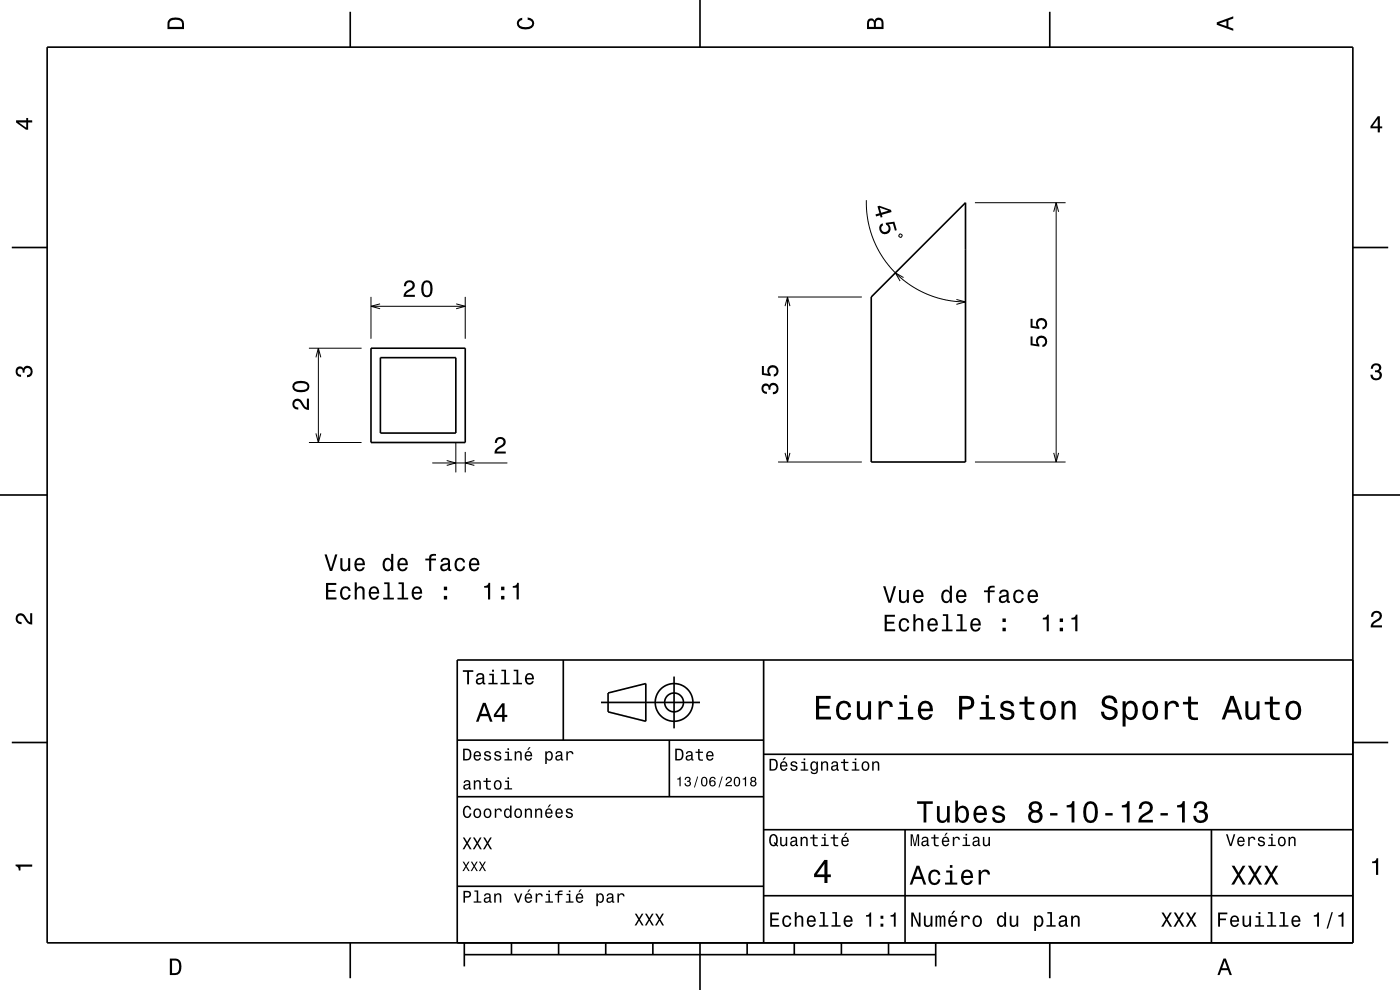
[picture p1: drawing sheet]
<svg xmlns="http://www.w3.org/2000/svg" width="297mm" height="210mm" viewBox="0 0 297 210" stroke-linecap="round" stroke-linejoin="round" font-family="sans-serif">
<g fill="none" stroke="#000" stroke-width=".21">
<path d="M183.8 42.5l.1 2.2 .2 2 1.1 3.8 .8 1.9 1.1 1.9 1.3 1.9 1.3 1.5 3.1 2.5 1.7 1.1 2 1 4 1.3 2.2 .3 2.1 .1M190.8 49.7l.5 .1 .1 .2-.2 .3-.5-.1zM191.7 58.9l-1.8-1 1 1.7M206.8 43h19.3M223.5 44.9l.6-1.9 .5 1.9M224.1 43v55M65.5 73.9h11.2M67 75.8l.5-1.9 .6 1.9M67.5 73.9v20M78.7 63v8.9M78.7 65h20M80.6 64.5l-1.9 .5 1.9 .5"/>
<path d="M96.8 64.5l1.9 .5-1.9 .5M98.7 63v8.9M165.1 63h17.7M166.5 64.9l.6-1.9 .5 1.9M167.1 63v35M202.9 63.5l1.9 .5-1.9 .6M65.5 93.9h11.2M67 91.9l.5 2 .6-2M91.7 98.2h15.9M94.8 97.7l1.9 .5-1.9 .5M96.7 93.9v6.3M98.7 95.9v4.3"/>
<path d="M100.6 97.7l-1.9 .5 1.9 .5M165.1 98h17.7M166.5 96.1l.6 1.9 .5-1.9M206.8 98h19.3M223.5 96.1l.6 1.9 .5-1.9"/>
</g>
<g fill="none" stroke="#000" stroke-width=".35">
<path d="M10 10h277v190h-277zM74.3 2.5v7.5M148.5 0v10M222.7 2.5v7.5M2.5 52.5h7.5M287 52.5h7.5M78.7 73.9h20v20h-20zM80.7 75.9h16v16h-16zM184.8 63l20-20v55h-20zM0 105h10M287 105h10M119.5 140v17"/>
<path d="M162 140v60M287 140h-190v60M2.5 157.5h7.5M97 157h65M127.5 149h21M129 147l8-2v8l-8-2zM142 157v12M143 143.5v11M287 157.5h7.5M97 169h65M162 176h125M162 160h125"/>
<path d="M192 176v24M257 176v24M97 188h65M162 190h125M74.3 200v7.5M98.5 202.5h100M98.5 200v5M108.5 200v2.5M118.5 200v2.5M128.5 200v2.5M138.5 200v2.5M148.5 200v10"/>
<path d="M158.5 200v2.5M168.5 200v2.5M178.5 200v2.5M188.5 200v2.5M198.5 200v5M222.7 200v7.5"/>
<circle cx="143" cy="149" r="2"/>
<circle cx="143" cy="149" r="4"/>
</g>
<g fill="#000">
<path d="M36 4a2.18 2.18 0 0 0-.5 2.2h3.5v-1.2a1.43 1.43 0 0 0-1.7-1.3zM36.3 4.4a2.15 2.15 0 0 1 2.2 .3l.1 1h-2.6v-1z" fill-rule="evenodd"/>
<path d="M109.9 4.2l.9-.4v.4a.7 .7 0 0 0-.7 .5 .7 .7 0 0 0 .3 .8 1.7 1.7 0 0 0 2.5-.5 .9 .9 0 0 0-1-.8v-.5a1.24 1.24 0 0 1 1.4 1.1 1.24 1.24 0 0 1-1 1.4 2.22 2.22 0 0 1-2.5-.7l-.2-.5z" fill-rule="evenodd"/>
<path d="M184.2 4.2l-.3 .7v1.3h3.5v-1.3a.98 .98 0 0 0-.7-1.1 .98 .98 0 0 0-1.2 .6 .84 .84 0 0 0-1.3-.2zM184.5 4.5a.54 .54 0 0 1 .6-.1 .54 .54 0 0 1 .3 .6v.7h-1zM185.9 4.4a.62 .62 0 0 1 .8-.1 .62 .62 0 0 1 .3 .6v.8h-1.2z" fill-rule="evenodd"/>
<path d="M258.1 4.7v.6l3.5 1.2v-.4l-1-.4v-1.4l1-.4v-.4zM258.6 5l1.6-.5v1z" fill-rule="evenodd"/>
<path d="M3.4 25.5v.5l2.1 1.5h.5v-1.5h.8v-.5h-.8v-.5h-.4v.5zM4 26h1.6v1.1z" fill-rule="evenodd"/>
<path d="M292.3 24.7l-1.6 2.1v.4h1.6v.9h.4v-.9h.5v-.4h-.5v-2.1zM292.3 25.2v1.6h-1.1z" fill-rule="evenodd"/>
<path d="M186.1 43.8l.5 1.4-.9 .3 .2 .4 .8-.2 .1 .5 .4-.2-.1-.4 2-.6-.1-.5-2.4-.9zM186.6 44.1l1.9 .6-1.5 .4zM186.8 47.6a1.21 1.21 0 0 0 0 1.7 1.21 1.21 0 0 0 1.7 0 1.21 1.21 0 0 0 0-1.7l.9-.1 .5 1.4 .3-.1-.5-1.8-1.8 .3 .1 .4a.8 .8 0 0 1 .5 1.1 .8 .8 0 0 1-1.2 .3 .8 .8 0 0 1 0-1.3l-.1-.4z" fill-rule="evenodd"/>
<path d="M86 59.8l-.3 .9h.4a.71 .71 0 0 1 .6-.8 .71 .71 0 0 1 .8 .5 .71 .71 0 0 1-.5 .8 1.81 1.81 0 0 0-1.4 1.8h2.4v-.5h-1.9a2.23 2.23 0 0 1 1.5-1.1 1.13 1.13 0 0 0 .1-1.7 1.13 1.13 0 0 0-1.7 .1zM89.7 59.9a2.68 2.68 0 0 0 .3 3.1 1.14 1.14 0 0 0 1.7-.9 2.31 2.31 0 0 0-.6-2.5l-.5-.1-.6 .1zM90.2 60h.7a2.38 2.38 0 0 1 0 2.6h-.7a2.38 2.38 0 0 1 0-2.6z" fill-rule="evenodd"/>
<path d="M218.6 71.4v1.8l1.9 .3v-.4a.79 .79 0 0 1-.2-1.1 .79 .79 0 0 1 1.2-.1 .79 .79 0 0 1-.1 1.2l-.3 .1v.4a1.21 1.21 0 0 0 1.1-1.5 1.21 1.21 0 0 0-1.6-.8 1.21 1.21 0 0 0-.6 1.7l-1-.1v-1.5zM218.6 67.6v1.9l1.9 .3v-.4a.79 .79 0 0 1-.2-1.2 .79 .79 0 0 1 1.2 0 .79 .79 0 0 1-.1 1.1l-.3 .1v.5a1.21 1.21 0 0 0 1.1-1.5 1.21 1.21 0 0 0-1.6-.8 1.21 1.21 0 0 0-.6 1.7l-1-.1v-1.6z" fill-rule="evenodd"/>
<path d="M291.1 77.4a1.08 1.08 0 0 1 1.4-.2 1.08 1.08 0 0 1 .4 1.2l-.3 .3a1.06 1.06 0 0 1 .5 1.3 1.06 1.06 0 0 1-1.2 .7 1.1 1.1 0 0 1-1.2-1.2h.5a.71 .71 0 0 0 1 .8 .71 .71 0 0 0 .1-1.3h-.6v-.4a.61 .61 0 0 0 .8-.3 .61 .61 0 0 0-.2-.8 .61 .61 0 0 0-.9 .2l-.1 .5h-.5z" fill-rule="evenodd"/>
<path d="M3.6 78a.86 .86 0 0 1 1.4 .2 1.06 1.06 0 0 1 1.2-.6 1.06 1.06 0 0 1 .7 1.2 1.1 1.1 0 0 1-1.2 1.2v-.4a.71 .71 0 0 0 .8-1 .71 .71 0 0 0-1.3-.1v.6h-.4a.61 .61 0 0 0-.3-.8 .61 .61 0 0 0-.8 .2 .61 .61 0 0 0 .2 .8l.6 .2v.4a1.15 1.15 0 0 1-1.2-.6 1.15 1.15 0 0 1 .3-1.3z" fill-rule="evenodd"/>
<path d="M62.3 84.9a1.2 1.2 0 0 0-.2 1.3 1.2 1.2 0 0 0 1.2 .7v-.5a.7 .7 0 0 1-.9-.5 .7 .7 0 0 1 .5-.8 .7 .7 0 0 1 .9 .5 1.8 1.8 0 0 0 1.7 1.4v-2.4h-.4v1.9a2.2 2.2 0 0 1-1.2-1.5 1.1 1.1 0 0 0-1.6-.1zM62.5 81.1a1.13 1.13 0 0 0-.4 1.2 1.13 1.13 0 0 0 .9 .8 2.28 2.28 0 0 0 2.5-.6 1.14 1.14 0 0 0-.9-1.6 2.85 2.85 0 0 0-2.1 .2zM62.5 81.7a2.37 2.37 0 0 1 2.6 0v.6a2.38 2.38 0 0 1-2.6 0z" fill-rule="evenodd"/>
<path d="M105.3 93a1.18 1.18 0 0 1 1.9 .3 1.18 1.18 0 0 1-1 1.7l-.5 .3-.3 .5h1.9v.4h-2.4a1.8 1.8 0 0 1 1.4-1.7 .71 .71 0 0 0 .5-.9 .71 .71 0 0 0-.8-.5 .71 .71 0 0 0-.6 .9h-.4z" fill-rule="evenodd"/>
<path d="M161.8 81.6a1.17 1.17 0 0 0-.2 1.3 1.17 1.17 0 0 0 1.1 .7v-.5a.62 .62 0 0 1-.8-.3 .62 .62 0 0 1 .3-.8 .62 .62 0 0 1 .8 .2v.5h.4a.72 .72 0 0 1 .5-1 .72 .72 0 0 1 .9 .5 .72 .72 0 0 1-.5 .9l-.3 .1v.4a1.18 1.18 0 0 0 1.2-1.5 1.18 1.18 0 0 0-1.9-.6l-.1 .3a.86 .86 0 0 0-1.4-.2zM161.6 77.6v1.9l1.9 .3v-.4a.79 .79 0 0 1-.2-1.2 .79 .79 0 0 1 1.2 0 .79 .79 0 0 1-.1 1.1l-.3 .1v.5a1.21 1.21 0 0 0 1.1-1.5 1.21 1.21 0 0 0-1.6-.8 1.21 1.21 0 0 0-.6 1.7l-.9-.1v-1.6z" fill-rule="evenodd"/>
<path d="M68.8 117.6l1.2 3.5h.5l1.1-3.5h-.5l-.9 3-.9-3zM72.2 118.4v1.8a.89 .89 0 0 0 .6 1 .89 .89 0 0 0 1.1-.5v.4h.4v-2.7h-.4v1.6a.64 .64 0 0 1-.4 .7 .64 .64 0 0 1-.8-.3l-.1-2zM75.5 118.7a1.54 1.54 0 0 0 .8 2.5 1.05 1.05 0 0 0 1.1-.9h-.5l-.2 .4-.4 .1a.76 .76 0 0 1-.7-.9h1.8a1.16 1.16 0 0 0-.5-1.4 1.16 1.16 0 0 0-1.4 .2zM75.8 118.9a.66 .66 0 0 1 .8-.1 .66 .66 0 0 1 .4 .7h-1.4zM81.4 118.7a1.58 1.58 0 0 0 .8 2.5l.5-.1 .3-.4v.4h.4v-3.6h-.4v1.3a.89 .89 0 0 0-1.6-.1zM81.8 119a.62 .62 0 0 1 .7-.3 .62 .62 0 0 1 .4 .6 1.12 1.12 0 0 1-.6 1.5 1.19 1.19 0 0 1-.5-1.8zM84.6 118.7a1.54 1.54 0 0 0 .8 2.5 1.06 1.06 0 0 0 1.1-.9h-.5l-.2 .4-.4 .1a.76 .76 0 0 1-.7-.9h1.8a1.16 1.16 0 0 0-.5-1.4 1.16 1.16 0 0 0-1.4 .2zM84.9 118.9a.66 .66 0 0 1 .8-.1 .66 .66 0 0 1 .4 .7h-1.4zM90.2 118.5v.4h.8v2.2h.5v-2.2h1v-.4h-1a.5 .5 0 0 1 .6-.6h.4v-.4a1.04 1.04 0 0 0-1.5 .7v.3zM93.8 118.5l-.3 .7h.4a.55 .55 0 0 1 .7-.5 .55 .55 0 0 1 .3 .7l-.2 .1a.98 .98 0 0 0-1.1 .3 .98 .98 0 0 0 0 1.2 1.06 1.06 0 0 0 1.5-.2l.1 .3h.5v-.3l-.2-.1v-1.6a1.02 1.02 0 0 0-1.7-.6zM93.9 120.1l1.1-.4a.77 .77 0 0 1-.2 .9 .77 .77 0 0 1-.9 .1l-.1-.3zM96.7 118.7a1.53 1.53 0 0 0 .9 2.5 1.06 1.06 0 0 0 1.1-1.1h-.5a.67 .67 0 0 1-.6 .7 .67 .67 0 0 1-.7-.6 1.11 1.11 0 0 1 .7-1.5 .6 .6 0 0 1 .6 .6h.5a1.09 1.09 0 0 0-.8-1 1.09 1.09 0 0 0-1.2 .4zM99.8 118.7a1.54 1.54 0 0 0 .8 2.5 1.05 1.05 0 0 0 1.1-.9h-.5l-.2 .4-.4 .1a.76 .76 0 0 1-.7-.9h1.8a1.16 1.16 0 0 0-.5-1.4 1.16 1.16 0 0 0-1.4 .2zM100.1 118.9a.66 .66 0 0 1 .8-.1 .66 .66 0 0 1 .3 .7h-1.3z" fill-rule="evenodd"/>
<path d="M3.6 130.4a1.22 1.22 0 0 1 2 .7l.4 .6 .4 .3v-1.9h.4v2.4a1.8 1.8 0 0 1-1.7-1.4 .71 .71 0 0 0-.9-.5 .71 .71 0 0 0-.5 .8 .71 .71 0 0 0 .9 .5v.5a1.18 1.18 0 0 1-1.2-.7 1.18 1.18 0 0 1 .2-1.3z" fill-rule="evenodd"/>
<path d="M69.2 123.7v3.5h2.2v-.5h-1.8v-1.1h1.6v-.5h-1.6v-1h1.7v-.4zM72.4 124.7a1.53 1.53 0 0 0 .9 2.6 1.06 1.06 0 0 0 1.1-1.1h-.4a.67 .67 0 0 1-.7 .7 .67 .67 0 0 1-.7-.6 1.12 1.12 0 0 1 .7-1.6 .6 .6 0 0 1 .6 .6h.5a1.09 1.09 0 0 0-.8-.9 1.09 1.09 0 0 0-1.2 .3zM75.2 123.5v3.7h.5v-1.6a.63 .63 0 0 1 .4-.8 .63 .63 0 0 1 .8 .4v2h.5v-1.8a.88 .88 0 0 0-.6-1 .88 .88 0 0 0-1.1 .4v-1.3zM78.5 124.7a1.54 1.54 0 0 0 .8 2.6 1.06 1.06 0 0 0 1.1-.9h-.4l-.3 .3-.3 .2a.76 .76 0 0 1-.7-1h1.7a1.16 1.16 0 0 0-.4-1.3 1.16 1.16 0 0 0-1.5 .1zM78.9 125a.66 .66 0 0 1 .8-.2 .66 .66 0 0 1 .3 .8h-1.3zM81.5 123.5v.4h.7v2.9h-.9v.4h2.3v-.4h-1v-3.3zM84.5 123.5v.4h.7v2.9h-.9v.4h2.3v-.4h-.9v-3.3zM87.6 124.7a1.54 1.54 0 0 0 .8 2.6 1.06 1.06 0 0 0 1.1-.9h-.4l-.2 .3-.4 .2a.76 .76 0 0 1-.7-1h1.8a1.16 1.16 0 0 0-.5-1.3 1.16 1.16 0 0 0-1.5 .1zM88 125a.66 .66 0 0 1 .8-.2 .66 .66 0 0 1 .3 .8h-1.3zM94.2 126.4v.8h.7v-.8zM94.2 124.4v.8h.7v-.8z" fill-rule="evenodd"/>
<path d="M102.7 124.3v.4h.8v2.5h.5v-3.6h-.4a.78 .78 0 0 1-.9 .7zM106.3 126.4v.8h.7v-.8zM106.3 124.4v.8h.7v-.8zM108.8 124.3v.4h.8v2.5h.5v-3.6h-.4a.77 .77 0 0 1-.9 .7z" fill-rule="evenodd"/>
<path d="M187.7 130.4v3.5h2.2v-.4h-1.8v-1.2h1.6v-.4h-1.6v-1.1h1.8v-.4zM191 131.5a1.53 1.53 0 0 0 .8 2.5 1.06 1.06 0 0 0 1.1-1.1h-.4a.67 .67 0 0 1-.7 .7 .67 .67 0 0 1-.7-.6 1.12 1.12 0 0 1 .7-1.5 .6 .6 0 0 1 .7 .6h.4a1.09 1.09 0 0 0-.8-1 1.09 1.09 0 0 0-1.1 .4zM193.8 130.3v3.6h.4v-1.6a.63 .63 0 0 1 .5-.8 .63 .63 0 0 1 .7 .7v1.7h.5v-1.8a.88 .88 0 0 0-.6-1 .88 .88 0 0 0-1.1 .5v-1.3zM197 131.5a1.54 1.54 0 0 0 .8 2.5 1.05 1.05 0 0 0 1.1-.9h-.4l-.2 .4-.4 .1a.75 .75 0 0 1-.7-.9h1.8a1.16 1.16 0 0 0-.5-1.4 1.16 1.16 0 0 0-1.5 .2zM197.4 131.7a.66 .66 0 0 1 .8-.1 .66 .66 0 0 1 .3 .7h-1.3zM200 130.3v.4h.7v2.8h-.9v.4h2.3v-.4h-.9v-3.2zM203.1 130.3v.4h.7v2.8h-1v.4h2.3v-.4h-.9v-3.2zM206.1 131.5a1.54 1.54 0 0 0 .8 2.5 1.06 1.06 0 0 0 1.1-.9h-.4l-.2 .4-.4 .1a.75 .75 0 0 1-.7-.9h1.8a1.16 1.16 0 0 0-.5-1.4 1.16 1.16 0 0 0-1.5 .2zM206.5 131.7a.66 .66 0 0 1 .8-.1 .66 .66 0 0 1 .3 .7h-1.3zM212.7 133.2v.7h.7v-.7zM212.7 131.2v.7h.7v-.7z" fill-rule="evenodd"/>
<path d="M187.3 124.4l1.2 3.5h.5l1.1-3.5h-.5l-.9 2.9-.9-2.9zM190.7 125.2v1.7a.89 .89 0 0 0 .6 1 .89 .89 0 0 0 1.1-.5v.5h.4v-2.7h-.4v1.5a.65 .65 0 0 1-.4 .8 .65 .65 0 0 1-.8-.3v-2zM194 125.4a1.54 1.54 0 0 0 .8 2.6 1.06 1.06 0 0 0 1.1-.9h-.5l-.2 .3-.4 .2a.75 .75 0 0 1-.6-1h1.7a1.17 1.17 0 0 0-.5-1.3 1.17 1.17 0 0 0-1.4 .1zM194.3 125.7a.66 .66 0 0 1 .8-.2 .66 .66 0 0 1 .4 .8h-1.3zM200 125.4a1.57 1.57 0 0 0 .7 2.6l.5-.2 .3-.4v.5h.4v-3.7h-.4v1.4a.89 .89 0 0 0-1.5-.2zM200.3 125.7a.62 .62 0 0 1 .7-.2 .62 .62 0 0 1 .4 .5 1.11 1.11 0 0 1-.6 1.6 1.19 1.19 0 0 1-.5-1.9zM203.1 125.4a1.54 1.54 0 0 0 .8 2.6 1.06 1.06 0 0 0 1.1-.9h-.5l-.2 .3-.3 .2a.76 .76 0 0 1-.7-1h1.7a1.17 1.17 0 0 0-.5-1.3 1.17 1.17 0 0 0-1.4 .1zM203.5 125.7a.66 .66 0 0 1 .7-.2 .66 .66 0 0 1 .4 .8h-1.3zM208.7 125.2v.4h.9v2.3h.4v-2.3h1v-.4h-1v-.3l.3-.2 .7-.1v-.3a1.04 1.04 0 0 0-1.4 .7v.2zM212.3 125.3l-.3 .6h.4a.55 .55 0 0 1 .7-.5 .55 .55 0 0 1 .4 .8h-.3a1 1 0 0 0-1 .2 1 1 0 0 0-.3 1.1 .94 .94 0 0 0 1.7 0l.1 .3 .6 .1v-.4h-.3v-1.6a1.02 1.02 0 0 0-1.7-.6zM212.4 126.8l1.1-.3a.77 .77 0 0 1-.2 .9 .77 .77 0 0 1-.9 0zM215.2 125.4a1.53 1.53 0 0 0 .9 2.6 1.05 1.05 0 0 0 1.1-1.1h-.4a.67 .67 0 0 1-.7 .7 .67 .67 0 0 1-.7-.6 1.12 1.12 0 0 1 .7-1.6 .6 .6 0 0 1 .6 .6h.5a1.09 1.09 0 0 0-.8-.9 1.09 1.09 0 0 0-1.2 .3zM218.3 125.4a1.54 1.54 0 0 0 .8 2.6 1.06 1.06 0 0 0 1.1-.9h-.5l-.2 .3-.4 .2a.76 .76 0 0 1-.7-1h1.8a1.17 1.17 0 0 0-.5-1.3 1.17 1.17 0 0 0-1.4 .1zM218.6 125.7a.66 .66 0 0 1 .8-.2 .66 .66 0 0 1 .4 .8h-1.4z" fill-rule="evenodd"/>
<path d="M221.2 131.1v.3h.8v2.5h.5v-3.5h-.3a.77 .77 0 0 1-1 .7zM224.8 133.2v.7h.7v-.7zM224.8 131.2v.7h.7v-.7zM227.3 131.1v.3h.8v2.5h.5v-3.5h-.4a.77 .77 0 0 1-.9 .7z" fill-rule="evenodd"/>
<path d="M291.2 129.9a1.18 1.18 0 0 1 1.9 .3 1.18 1.18 0 0 1-1 1.7l-.5 .3-.3 .5h1.9v.4h-2.4a1.8 1.8 0 0 1 1.4-1.8 .71 .71 0 0 0 .5-.8 .71 .71 0 0 0-.9-.5 .71 .71 0 0 0-.5 .8h-.4z" fill-rule="evenodd"/>
<path d="M98.2 158.8v2.5h.9a1.37 1.37 0 0 0 .7-2.2 1.56 1.56 0 0 0-1.6-.3zM98.6 159.1a.98 .98 0 0 1 1.1 .7 .98 .98 0 0 1-.6 1.2h-.5zM100.7 159.6a1.04 1.04 0 0 0-.2 1.2 1.04 1.04 0 0 0 1 .5l.5-.5h-.3l-.4 .3a.54 .54 0 0 1-.5-.7h1.3a.83 .83 0 0 0-.4-.9 .83 .83 0 0 0-1 .1zM100.9 159.7l.2-.1a.47 .47 0 0 1 .5 .1 .47 .47 0 0 1 .1 .5h-.9zM102.9 159.5l-.2 .1a.69 .69 0 0 0 .9 .9l.2 .1a.43 .43 0 0 1-.4 .5 .43 .43 0 0 1-.4-.4h-.3a.74 .74 0 0 0 .9 .7 .74 .74 0 0 0 .5-1l-1-.4a.38 .38 0 0 1 .3-.5 .38 .38 0 0 1 .4 .4h.3a.78 .78 0 0 0-1.2-.4zM105.1 159.5l-.2 .1a.69 .69 0 0 0 .9 .9l.2 .1a.43 .43 0 0 1-.4 .5 .43 .43 0 0 1-.5-.4h-.3a.74 .74 0 0 0 .9 .7 .74 .74 0 0 0 .5-1l-.9-.4a.38 .38 0 0 1 .3-.5 .38 .38 0 0 1 .4 .4h.3a.77 .77 0 0 0-1.2-.4zM107.2 159.4v.3h.5v1.3h-.7v.3h1.6v-.3h-.6v-1.6zM107.7 158.7v.4h.3v-.4zM109.2 159.4v1.9h.3v-1.1a.45 .45 0 0 1 .4-.6 .45 .45 0 0 1 .5 .5v1.2h.3v-1.3a.63 .63 0 0 0-.5-.7 .63 .63 0 0 0-.7 .4v-.3zM112.2 158.5l-.4 .6h.3l.5-.6zM111.5 159.6a1.04 1.04 0 0 0-.2 1.2 1.04 1.04 0 0 0 1.1 .5l.5-.5h-.3l-.5 .3a.54 .54 0 0 1-.5-.7h1.3a.83 .83 0 0 0-.4-.9 .83 .83 0 0 0-1 .1zM111.8 159.7l.1-.1a.48 .48 0 0 1 .5 .1 .48 .48 0 0 1 .2 .5h-1zM115.7 159.4v2.7h.3v-1.1a.66 .66 0 0 0 .7 .4 .66 .66 0 0 0 .5-.6 .91 .91 0 0 0 0-1.1 .91 .91 0 0 0-1-.3l-.2 .3v-.3zM116.1 159.8a.45 .45 0 0 1 .5-.2 .45 .45 0 0 1 .3 .4 .65 .65 0 0 1 .1 .8 .65 .65 0 0 1-.7 .2 .98 .98 0 0 1-.2-1.2zM118.1 159.5l-.2 .4h.3a.39 .39 0 0 1 .4-.3 .39 .39 0 0 1 .3 .5h-.1a.65 .65 0 0 0-1 .4 .65 .65 0 0 0 .6 .9l.6-.3 .1 .2h.4v-.2l-.2-.1v-1.1a.72 .72 0 0 0-.5-.6 .72 .72 0 0 0-.7 .2zM118.2 160.6l.8-.3a.55 .55 0 0 1-.2 .7 .55 .55 0 0 1-.6 0zM120.1 159.4v1.9h.4v-1.1a.47 .47 0 0 1 .2-.6 .47 .47 0 0 1 .6 .2v.2h.4a.64 .64 0 0 0-.5-.7 .64 .64 0 0 0-.8 .4v-.3z" fill-rule="evenodd"/>
<path d="M98.2 142.2v.3h.9v2.7h.4v-2.7h.9v-.3zM101.3 143l-.3 .5h.4a.47 .47 0 0 1 .5-.4 .47 .47 0 0 1 .4 .6l-.2 .1a.84 .84 0 0 0-1 .2 .84 .84 0 0 0 0 1.1 .9 .9 0 0 0 1.3-.2l.1 .2 .5 .1v-.3l-.3-.1v-1.3a.87 .87 0 0 0-1.4-.5zM101.4 144.3l.9-.3a.66 .66 0 0 1-.1 .7 .66 .66 0 0 1-.8 .1zM103.8 142.9v.3h.6v1.6h-.8v.4h2v-.4h-.8v-1.9zM104.4 142.1v.4h.4v-.4zM106.4 142.1v.3h.6v2.4h-.8v.4h1.9v-.4h-.7v-2.7zM109 142.1v.3h.6v2.4h-.8v.4h1.9v-.4h-.7v-2.7zM111.6 143.1a1.32 1.32 0 0 0 .7 2.1 .9 .9 0 0 0 .9-.7h-.3l-.2 .3-.4 .1a.65 .65 0 0 1-.6-.8h1.6a1 1 0 0 0-.4-1.2 1 1 0 0 0-1.3 .2zM111.9 143.3a.57 .57 0 0 1 .7-.1 .57 .57 0 0 1 .3 .6h-1.2z" fill-rule="evenodd"/>
<path d="M102.4 149.1l-1.4 4h.5l.4-1.2h1.6l.4 1.2h.6l-1.5-4zM102.7 149.7l.7 1.7h-1.3zM106.5 149.2l-1.7 2.4v.5h1.7v1h.5v-1h.6v-.5h-.6v-2.4zM106.5 149.9v1.7h-1.3z" fill-rule="evenodd"/>
<path d="M143.2 158.8v2.5h.9a1.37 1.37 0 0 0 .7-2.2 1.56 1.56 0 0 0-1.6-.3zM143.6 159.1a.98 .98 0 0 1 1.1 .7 .98 .98 0 0 1-.6 1.2h-.5zM145.7 159.5l-.2 .4h.3a.39 .39 0 0 1 .5-.3 .39 .39 0 0 1 .3 .5h-.2a.65 .65 0 0 0-.9 .4 .65 .65 0 0 0 .5 .9l.7-.3v.2h.4v-.2l-.1-.1-.1-1.1a.73 .73 0 0 0-.4-.6 .73 .73 0 0 0-.8 .2zM145.8 160.6l.8-.3a.55 .55 0 0 1-.1 .7 .55 .55 0 0 1-.7 0zM148.1 158.9v.5h-.5v.3h.5v1.3a.75 .75 0 0 0 1 .4v-.3a.48 .48 0 0 1-.7-.3v-1.1h.7v-.3h-.7v-.5zM150 159.6a1.04 1.04 0 0 0-.2 1.2 1.04 1.04 0 0 0 1.1 .5l.5-.5h-.4l-.4 .3a.54 .54 0 0 1-.5-.7h1.3a.83 .83 0 0 0-.4-.9 .83 .83 0 0 0-1 .1zM150.3 159.7l.1-.1a.48 .48 0 0 1 .5 .1 .48 .48 0 0 1 .2 .5h-1z" fill-rule="evenodd"/>
<path d="M173.1 147.6v5h3.2v-.6h-2.5v-1.7h2.2v-.6h-2.2v-1.5h2.4v-.6zM177.8 149.2a2.59 2.59 0 0 0 .5 3.4 1.58 1.58 0 0 0 2.3-1.4h-.6a.95 .95 0 0 1-.9 1 .95 .95 0 0 1-1-.9 1.59 1.59 0 0 1 .9-2.1 .85 .85 0 0 1 .9 .8h.7a1.56 1.56 0 0 0-1.1-1.3 1.56 1.56 0 0 0-1.7 .5zM181.8 148.8v2.5a1.27 1.27 0 0 0 .9 1.4 1.27 1.27 0 0 0 1.5-.7v.6h.6v-3.8h-.6v2.2a.92 .92 0 0 1-.6 1.1 .92 .92 0 0 1-1.2-.4v-2.9zM186.4 148.8v3.8h.6v-2.2a.95 .95 0 0 1 .5-1.1 .95 .95 0 0 1 1.2 .3l.1 .4h.6a1.28 1.28 0 0 0-1-1.4 1.28 1.28 0 0 0-1.4 .8v-.6zM190.8 148.9v.5h1v2.7h-1.3v.5h3.2v-.5h-1.3v-3.2zM191.8 147.4v.8h.6v-.8zM195.1 149.2a2.62 2.62 0 0 0 .5 3.4 1.57 1.57 0 0 0 2.2-1.1h-.6l-.3 .5-.5 .2a1.08 1.08 0 0 1-1-1.3h2.5a1.66 1.66 0 0 0-.7-2 1.66 1.66 0 0 0-2.1 .3zM195.6 149.5a.94 .94 0 0 1 1.2-.2 .94 .94 0 0 1 .5 1h-1.9zM203.5 147.6v5h.6v-2.1h.8a1.47 1.47 0 0 0 1.8-1.2 1.47 1.47 0 0 0-1.5-1.7zM204.1 148.2a1.6 1.6 0 0 1 1.8 .5 .86 .86 0 0 1 0 .9 .86 .86 0 0 1-.9 .3h-.9zM208.1 148.9v.5h1v2.7h-1.3v.5h3.3v-.5h-1.3v-3.2zM209.1 147.4v.8h.7v-.8zM212.6 148.9a1.08 1.08 0 0 0-.3 1.2 1.08 1.08 0 0 0 1 .7l1.1 .4a.57 .57 0 0 1 .2 .6 .57 .57 0 0 1-.5 .4 .96 .96 0 0 1-1.4-.8h-.6a1.6 1.6 0 0 0 1.3 1.4 1.6 1.6 0 0 0 1.7-.8 1.13 1.13 0 0 0-1-1.6l-1.1-.3-.2-.4a.87 .87 0 0 1 .9-.5 .87 .87 0 0 1 .8 .6h.6a1.4 1.4 0 0 0-2.1-1.1zM217.4 147.8v1.1h-1.1v.5h1.1v2.6l.2 .4 .4 .3h1.4v-.5a.97 .97 0 0 1-1.4-.5v-2.3h1.4v-.5h-1.4v-1.1zM221.1 149.2a2.56 2.56 0 0 0 .5 3.4 1.72 1.72 0 0 0 1.8-.2 1.72 1.72 0 0 0 .6-1.7 1.7 1.7 0 0 0-.9-1.9 1.7 1.7 0 0 0-2 .4zM221.6 149.6a.96 .96 0 0 1 1-.4 .96 .96 0 0 1 .7 .8 1.59 1.59 0 0 1-1 2.2 1.19 1.19 0 0 1-1-1.5zM225.2 148.8v3.8h.6v-2.2a.97 .97 0 0 1 .5-1.1 .97 .97 0 0 1 1.1 .2l.1 .7v2.4h.7v-2.5a1.27 1.27 0 0 0-.9-1.4 1.27 1.27 0 0 0-1.5 .6v-.5zM234.1 147.9a1.38 1.38 0 0 0-.3 1.5 1.38 1.38 0 0 0 1.3 .9 1.25 1.25 0 0 1 1.4 .9 1.15 1.15 0 0 1-1.3 .9 1.15 1.15 0 0 1-1-1.1h-.7a1.8 1.8 0 0 0 1.7 1.8 1.8 1.8 0 0 0 1.9-1.6 1.46 1.46 0 0 0-1.5-1.4l-.6-.2a.83 .83 0 0 1-.5-1.1 .83 .83 0 0 1 1.2-.3l.5 .5 .1 .4h.7a1.67 1.67 0 0 0-1-1.6 1.67 1.67 0 0 0-1.9 .4zM238.2 148.8v5.3h.6v-2.1a1.32 1.32 0 0 0 1.4 .7 1.32 1.32 0 0 0 1.1-1.1 2.43 2.43 0 0 0-.8-2.8 1.21 1.21 0 0 0-1.7 .5v-.5zM239.1 149.6a.9 .9 0 0 1 .9-.4 .9 .9 0 0 1 .7 .8 1.61 1.61 0 0 1-.9 2.2 1.18 1.18 0 0 1-1-1.5zM242.8 149.2a2.56 2.56 0 0 0 .5 3.4 1.72 1.72 0 0 0 1.8-.2 1.72 1.72 0 0 0 .6-1.7 1.7 1.7 0 0 0-.9-1.9 1.7 1.7 0 0 0-2 .4zM243.3 149.6a.96 .96 0 0 1 1-.4 .96 .96 0 0 1 .7 .8 1.59 1.59 0 0 1-1 2.2 1.19 1.19 0 0 1-1-1.5zM247.1 148.8v3.8h.6v-2.2a.95 .95 0 0 1 .5-1.1 .95 .95 0 0 1 1.2 .3l.1 .4h.6a1.28 1.28 0 0 0-1-1.4 1.28 1.28 0 0 0-1.4 .8v-.6zM252 147.8v1.1h-1v.5h1l.1 2.6 .2 .4 .4 .3h1.4v-.5a.97 .97 0 0 1-1.4-.5v-2.3h1.4v-.5h-1.4v-1.1zM261 147.6l-1.8 5h.6l.6-1.4h2l.5 1.4h.7l-1.9-5zM261.4 148.3l.7 2.2h-1.5zM264.2 148.8v2.5a1.27 1.27 0 0 0 .9 1.4 1.27 1.27 0 0 0 1.5-.7v.6h.6v-3.8h-.6v2.2a.92 .92 0 0 1-.6 1.1 .92 .92 0 0 1-1.1-.4l-.1-2.9zM269.4 147.8v1.1h-1.1v.5h1.1v2.6l.2 .4 .4 .3 .7 .1 .8-.1v-.5a.97 .97 0 0 1-1.4-.5l-.1-2.3h1.5v-.5h-1.5v-1.1zM273.1 149.2a2.56 2.56 0 0 0 .6 3.4 1.72 1.72 0 0 0 1.8-.2 1.72 1.72 0 0 0 .6-1.7 1.7 1.7 0 0 0-.9-1.9 1.7 1.7 0 0 0-2.1 .4zM273.6 149.6a.96 .96 0 0 1 1-.4 .96 .96 0 0 1 .7 .8 1.59 1.59 0 0 1-.9 2.2 1.19 1.19 0 0 1-1.1-1.5z" fill-rule="evenodd"/>
<path d="M98.5 165.6l-.1 .5h.2a.39 .39 0 0 1 .5-.4 .39 .39 0 0 1 .3 .6h-.2a.65 .65 0 0 0-.9 .4 .65 .65 0 0 0 .6 .8l.6-.3 .1 .2 .4 .1v-.3h-.2v-1.1a.72 .72 0 0 0-.5-.6 .72 .72 0 0 0-.8 .1zM98.7 166.7l.8-.2a.55 .55 0 0 1-.2 .6 .55 .55 0 0 1-.6 .1zM100.5 165.5v2h.3v-1.1a.45 .45 0 0 1 .4-.7 .45 .45 0 0 1 .5 .6v1.2h.3v-1.3a.63 .63 0 0 0-.4-.7 .63 .63 0 0 0-.8 .3v-.3zM103.1 165v.6h-.5v.3h.5v1.3a.74 .74 0 0 0 1 .3v-.3a.49 .49 0 0 1-.7-.2v-1.1h.7v-.3h-.7v-.6zM105 165.7a1.04 1.04 0 0 0-.2 1.3 1.04 1.04 0 0 0 1.1 .5 1.04 1.04 0 0 0 .5-1.3 1.04 1.04 0 0 0-1.2-.7zM105.2 165.9a.48 .48 0 0 1 .5-.1 .48 .48 0 0 1 .4 .4 .66 .66 0 0 1 0 .7 .66 .66 0 0 1-.7 .3 .97 .97 0 0 1-.2-1.3zM107.2 165.6v.3h.5v1.3h-.7v.3h1.6v-.3h-.6v-1.6zM107.7 164.9v.3h.3v-.3z" fill-rule="evenodd"/>
<path d="M98.4 171.2a1.45 1.45 0 0 0 .7 2.3 .94 .94 0 0 0 .9-1h-.3a.59 .59 0 0 1-.8 .7 1.31 1.31 0 0 1 .2-2l.3 .1 .2 .4h.4a.85 .85 0 0 0-.6-.8 .85 .85 0 0 0-1 .3zM100.6 171.7a1.04 1.04 0 0 0-.1 1.3 1.04 1.04 0 0 0 1.1 .5 1.04 1.04 0 0 0 .5-1.3 1.04 1.04 0 0 0-1.2-.7zM100.9 171.9a.48 .48 0 0 1 .5-.1 .48 .48 0 0 1 .3 .4 .66 .66 0 0 1 0 .7 .66 .66 0 0 1-.7 .3 .98 .98 0 0 1-.1-1.3zM102.8 171.7a1.04 1.04 0 0 0-.2 1.3 1.04 1.04 0 0 0 1.2 .5 1.04 1.04 0 0 0 .5-1.3 1.04 1.04 0 0 0-1.2-.7zM103 171.9a.48 .48 0 0 1 .5-.1 .48 .48 0 0 1 .4 .4 .66 .66 0 0 1 0 .7 .66 .66 0 0 1-.7 .3 .97 .97 0 0 1-.2-1.3zM105 171.5v2h.3v-1.1a.47 .47 0 0 1 .2-.6 .47 .47 0 0 1 .6 .2l.1 .1h.3a.64 .64 0 0 0-.5-.6 .64 .64 0 0 0-.7 .4v-.4zM107.1 171.7a1.06 1.06 0 0 0-.2 1.2 1.06 1.06 0 0 0 .9 .6l.4-.3v.3h.3v-2.6h-.3v.9a.63 .63 0 0 0-1.1-.1zM107.4 171.9a.44 .44 0 0 1 .4-.1 .44 .44 0 0 1 .4 .4 .65 .65 0 0 1 0 .7 .65 .65 0 0 1-.7 .3l-.2-.4zM109.3 171.7a1.04 1.04 0 0 0-.1 1.3 1.04 1.04 0 0 0 1.1 .5 1.04 1.04 0 0 0 .5-1.3 1.04 1.04 0 0 0-1.2-.7zM109.5 171.9a.48 .48 0 0 1 .6-.1 .48 .48 0 0 1 .3 .4 .66 .66 0 0 1 0 .7 .66 .66 0 0 1-.7 .3 .98 .98 0 0 1-.2-1.3zM111.4 171.5v2h.3v-1.1a.45 .45 0 0 1 .3-.7 .45 .45 0 0 1 .5 .6v1.2h.4v-1.3a.63 .63 0 0 0-.5-.7 .63 .63 0 0 0-.7 .3v-.3zM113.5 171.5v2h.3v-1.1a.45 .45 0 0 1 .3-.6 .45 .45 0 0 1 .6 .2v1.5h.3v-1.3a.63 .63 0 0 0-.4-.7 .63 .63 0 0 0-.8 .3v-.3zM116.5 170.7l-.3 .6h.2l.5-.6zM115.9 171.7a1.04 1.04 0 0 0-.2 1.2 1.04 1.04 0 0 0 1 .6l.5-.6h-.3l-.4 .4a.54 .54 0 0 1-.5-.7h1.2a.83 .83 0 0 0-.3-1 .83 .83 0 0 0-1 .1zM116.1 171.9l.2-.1a.47 .47 0 0 1 .4 .1 .47 .47 0 0 1 .2 .4h-.9zM118 171.7a1.04 1.04 0 0 0-.2 1.2 1.04 1.04 0 0 0 1.1 .6l.5-.6h-.3l-.5 .4a.53 .53 0 0 1-.5-.7h1.3a.83 .83 0 0 0-.3-1 .83 .83 0 0 0-1.1 .1zM118.3 171.9l.1-.1a.47 .47 0 0 1 .5 .1 .47 .47 0 0 1 .2 .4h-1zM120.2 171.6l-.1 .2a.69 .69 0 0 0 .8 .9l.3 .1a.43 .43 0 0 1-.4 .5 .43 .43 0 0 1-.5-.4h-.3a.74 .74 0 0 0 .9 .7 .74 .74 0 0 0 .5-1.1l-1-.3a.38 .38 0 0 1 .3-.5 .38 .38 0 0 1 .5 .3h.3a.77 .77 0 0 0-1.3-.4z" fill-rule="evenodd"/>
<path d="M143.7 165.1v.3h.4v1.4h.3v-2zM145.4 164.9l-.2 .5h.3a.35 .35 0 0 1 .2-.4 .35 .35 0 0 1 .4 .1 .35 .35 0 0 1-.1 .5h-.2v.2a.42 .42 0 0 1 .5 .4 .42 .42 0 0 1-.4 .5 .42 .42 0 0 1-.4-.6h-.3a.66 .66 0 0 0 .9 .7 .66 .66 0 0 0 .2-1.1 .58 .58 0 0 0 0-.9 .58 .58 0 0 0-.9 .1zM147.9 164.7l-.7 2.3h.2l.7-2.3zM148.9 165a1.15 1.15 0 0 0 .5 1.8 1.16 1.16 0 0 0 .5-1.8 .63 .63 0 0 0-1 0zM149.2 165.1l.2-.1a.98 .98 0 0 1 0 1.6l-.2-.1-.2-.3v-.7zM150.7 164.9a1.36 1.36 0 0 0 .2 1.9 .66 .66 0 0 0 .8-.2 .66 .66 0 0 0-.1-.9 .66 .66 0 0 0-.9 0 .59 .59 0 0 1 .5-.7l.4 .3h.2a.64 .64 0 0 0-.4-.5 .64 .64 0 0 0-.7 .1zM150.7 166.2a.45 .45 0 0 1 .9 0 .45 .45 0 0 1-.9 0zM153.1 164.7l-.7 2.3h.2l.7-2.3zM154.1 164.9l-.2 .6h.3a.4 .4 0 0 1 .3-.5 .4 .4 0 0 1 .5 .3 .4 .4 0 0 1-.3 .5l-.2 .1a.93 .93 0 0 0-.6 .9h1.4v-.3h-1.1l.5-.4a.67 .67 0 0 0 .5-1 .67 .67 0 0 0-1.1-.2zM155.8 165a1.15 1.15 0 0 0 .5 1.8 1.16 1.16 0 0 0 .5-1.8 .63 .63 0 0 0-1 0zM156.1 165.1l.2-.1a.98 .98 0 0 1 0 1.6l-.2-.1-.2-.3v-.7zM157.6 165.1v.3h.4v1.4h.3v-2zM159.4 164.9l-.2 .5 .2 .3a.62 .62 0 0 0-.1 .9 .62 .62 0 0 0 1 0 .62 .62 0 0 0-.1-.9 .57 .57 0 0 0 0-.9 .57 .57 0 0 0-.8 .1zM159.4 166.2a.41 .41 0 0 1 .8 0 .41 .41 0 0 1-.8 0zM159.5 165.3a.34 .34 0 0 1 .6 0 .34 .34 0 0 1-.6 0z" fill-rule="evenodd"/>
<path d="M163.2 161v2.5h.9a1.37 1.37 0 0 0 .7-2.2 1.58 1.58 0 0 0-1.6-.3zM163.6 161.3a.98 .98 0 0 1 1.1 .7 .98 .98 0 0 1-.6 1.2h-.5zM166.4 160.7l-.4 .6h.2l.5-.6zM165.7 161.7a1.04 1.04 0 0 0-.2 1.2 1.04 1.04 0 0 0 1 .6l.5-.6h-.3l-.4 .4a.54 .54 0 0 1-.5-.7h1.3a.83 .83 0 0 0-.4-1 .83 .83 0 0 0-1 .1zM165.9 161.9l.2-.1a.48 .48 0 0 1 .5 .1 .48 .48 0 0 1 .1 .4h-.9zM167.9 161.6l-.2 .2a.68 .68 0 0 0 .9 .9l.2 .1a.43 .43 0 0 1-.4 .5 .43 .43 0 0 1-.4-.4h-.3a.74 .74 0 0 0 .9 .7 .74 .74 0 0 0 .5-1.1l-1-.3a.38 .38 0 0 1 .3-.5 .38 .38 0 0 1 .4 .4l.3-.1a.78 .78 0 0 0-1.2-.4zM170 161.6v.3h.5v1.3h-.7v.3h1.7v-.3h-.7v-1.6zM170.5 160.9v.3h.3v-.3zM172.1 161.7a1.06 1.06 0 0 0-.2 1.2 1.06 1.06 0 0 0 .9 .6l.4-.3a.52 .52 0 0 1-.2 .7 .52 .52 0 0 1-.7-.3h-.3a.78 .78 0 0 0 .9 .6 .78 .78 0 0 0 .6-.8v-1.9h-.3v.4l-.2-.3a.64 .64 0 0 0-.9 .1zM172.4 161.9a.45 .45 0 0 1 .4-.1 .45 .45 0 0 1 .4 .4 .65 .65 0 0 1 0 .7 .65 .65 0 0 1-.7 .3l-.2-.4zM174.2 161.5v2h.3v-1.1a.45 .45 0 0 1 .3-.6 .45 .45 0 0 1 .5 .2l.1 1.5h.3v-1.3a.63 .63 0 0 0-.5-.7 .63 .63 0 0 0-.7 .3v-.3zM176.6 161.6l-.2 .5h.3a.39 .39 0 0 1 .4-.4 .39 .39 0 0 1 .3 .6h-.1a.65 .65 0 0 0-1 .4 .65 .65 0 0 0 .6 .8l.6-.3 .1 .2 .4 .1-.2-.4v-1a.73 .73 0 0 0-1.2-.5zM176.7 162.7l.8-.2a.55 .55 0 0 1-.2 .6 .55 .55 0 0 1-.6 .1zM178.9 161v.6h-.5v.3h.5l.1 1.3a.75 .75 0 0 0 1 .3v-.3a.48 .48 0 0 1-.7-.2v-1.1h.7v-.3h-.7v-.6zM180.8 161.6v.3h.5v1.3h-.6v.3h1.6v-.3h-.6v-1.6zM181.3 160.9v.3h.4v-.3zM183 161.7a1.04 1.04 0 0 0-.2 1.3 1.04 1.04 0 0 0 1.2 .5 1.04 1.04 0 0 0 .4-1.3 1.04 1.04 0 0 0-1.2-.7zM183.2 161.9a.48 .48 0 0 1 .5-.1 .48 .48 0 0 1 .4 .4 .66 .66 0 0 1 0 .7 .66 .66 0 0 1-.7 .3 .98 .98 0 0 1-.2-1.3zM185 161.5v2h.3v-1.1a.45 .45 0 0 1 .3-.6 .45 .45 0 0 1 .6 .2v1.5h.3v-1.3a.63 .63 0 0 0-.4-.7 .63 .63 0 0 0-.8 .3v-.3z" fill-rule="evenodd"/>
<path d="M163.4 177.2a1.45 1.45 0 0 0 .7 2.3l.5-.2 .3 .3 .2-.2-.3-.3a1.53 1.53 0 0 0-.5-2.2l-.6 .1zM163.8 177.3l.3-.1a1.21 1.21 0 0 1 .5 1.7l-.3-.3-.2 .2 .3 .3a.45 .45 0 0 1-.7-.1 1.62 1.62 0 0 1 .1-1.7zM165.5 177.5v1.3a.63 .63 0 0 0 .4 .7 .63 .63 0 0 0 .8-.3v.3h.3v-2h-.3v1.2a.46 .46 0 0 1-.3 .5 .46 .46 0 0 1-.6-.2v-1.5zM167.9 177.6l-.2 .5h.3a.39 .39 0 0 1 .5-.4 .39 .39 0 0 1 .2 .6h-.1a.65 .65 0 0 0-.9 .4 .65 .65 0 0 0 .5 .8l.6-.3 .1 .2 .4 .1v-.3h-.2v-1.1a.73 .73 0 0 0-1.2-.5zM168 178.7l.8-.2a.55 .55 0 0 1-.2 .6 .55 .55 0 0 1-.6 .1zM169.8 177.5v2h.4v-1.1a.45 .45 0 0 1 .2-.6 .45 .45 0 0 1 .6 .2v1.5h.3v-1.3a.63 .63 0 0 0-.4-.7 .63 .63 0 0 0-.8 .3v-.3zM172.4 177v.6h-.5v.3h.5l.1 1.3a.75 .75 0 0 0 1 .3v-.3a.49 .49 0 0 1-.7-.2v-1.1h.7v-.3h-.7v-.6zM174.3 177.6v.3h.5v1.3h-.6v.3h1.6v-.3h-.6v-1.6zM174.8 176.9v.3h.4v-.3zM176.8 177v.6h-.6v.3h.6v1.3a.74 .74 0 0 0 1 .3v-.3a.49 .49 0 0 1-.7-.2v-1.1h.7v-.3h-.7v-.6zM179.4 176.7l-.4 .6h.2l.5-.6zM178.7 177.7a1.04 1.04 0 0 0-.2 1.2 1.04 1.04 0 0 0 1 .6l.5-.6h-.3l-.4 .4a.54 .54 0 0 1-.5-.7h1.3a.83 .83 0 0 0-.4-1 .83 .83 0 0 0-1 .1zM178.9 177.9l.2-.1a.48 .48 0 0 1 .5 .1 .48 .48 0 0 1 .1 .4h-.9z" fill-rule="evenodd"/>
<path d="M193.2 177v2.5h.3v-2.3l.4 2.3h.3l.5-2.3v2.3h.3v-2.5h-.5l-.4 2.2-.5-2.2zM195.7 177.6l-.2 .5h.3a.39 .39 0 0 1 .5-.4 .39 .39 0 0 1 .3 .6h-.2a.65 .65 0 0 0-.9 .4 .65 .65 0 0 0 .5 .8l.7-.3v.2l.4 .1v-.3h-.1l-.1-1.1a.73 .73 0 0 0-1.2-.5zM195.8 178.7l.8-.2a.55 .55 0 0 1-.1 .6 .55 .55 0 0 1-.7 .1zM198.1 177v.6h-.5v.3h.5v1.3a.74 .74 0 0 0 1 .3v-.3a.49 .49 0 0 1-.7-.2v-1.1h.7v-.3h-.7v-.6zM200.7 176.7l-.4 .6h.3l.5-.6zM200 177.7a1.04 1.04 0 0 0-.2 1.2 1.04 1.04 0 0 0 1.1 .6l.5-.6h-.4l-.4 .4a.54 .54 0 0 1-.5-.7h1.3a.83 .83 0 0 0-.4-1 .83 .83 0 0 0-1 .1zM200.3 177.9l.1-.1a.48 .48 0 0 1 .5 .1 .48 .48 0 0 1 .2 .4h-1zM202.1 177.5v2h.3v-1.1a.47 .47 0 0 1 .3-.6 .47 .47 0 0 1 .6 .2v.1h.3a.64 .64 0 0 0-.4-.6 .64 .64 0 0 0-.8 .4v-.4zM204.3 177.6v.3h.5v1.3h-.6v.3h1.6v-.3h-.6v-1.6zM204.8 176.9v.3h.4v-.3zM206.6 177.6l-.2 .5h.3a.39 .39 0 0 1 .4-.4 .39 .39 0 0 1 .3 .6h-.1a.65 .65 0 0 0-1 .4 .65 .65 0 0 0 .6 .8l.6-.3 .1 .2 .4 .1v-.3h-.2v-1.1a.72 .72 0 0 0-.5-.6 .72 .72 0 0 0-.7 .1zM206.7 178.7l.8-.2a.55 .55 0 0 1-.2 .6 .55 .55 0 0 1-.6 .1zM208.5 177.5v1.3a.63 .63 0 0 0 .5 .7 .63 .63 0 0 0 .7-.3v.3h.3v-2h-.3v1.2a.46 .46 0 0 1-.3 .5 .46 .46 0 0 1-.6-.2v-1.5z" fill-rule="evenodd"/>
<path d="M194.6 170v.5h1.3v4h.6v-4h1.4v-.5zM198.8 171v2.3a1.14 1.14 0 0 0 .8 1.2 1.14 1.14 0 0 0 1.3-.6v.6h.6v-3.5h-.6v2a.83 .83 0 0 1-.5 1 .83 .83 0 0 1-1-.4l-.1-2.6zM202.7 169.8v4.7h.5v-.6a1.19 1.19 0 0 0 1.3 .7 1.19 1.19 0 0 0 1-1.1 1.93 1.93 0 0 0-1.3-2.6l-.5 .1-.5 .5v-1.7zM203.5 171.7a.81 .81 0 0 1 .9-.3 .81 .81 0 0 1 .5 .7 1.45 1.45 0 0 1-.8 2 1.52 1.52 0 0 1-.6-2.4zM206.9 171.4a1.98 1.98 0 0 0 1 3.2 1.36 1.36 0 0 0 1.4-1.1h-.5l-.3 .4-.5 .2a.97 .97 0 0 1-.9-1.2h2.3a1.5 1.5 0 0 0-.7-1.8 1.5 1.5 0 0 0-1.8 .3zM207.3 171.6a.85 .85 0 0 1 1.1-.1 .85 .85 0 0 1 .4 .9h-1.7zM210.9 171.2a.97 .97 0 0 0-.3 1 .97 .97 0 0 0 .9 .7l1 .3a.51 .51 0 0 1 .1 .5 .51 .51 0 0 1-.4 .3 .86 .86 0 0 1-1.2-.6h-.5a1.41 1.41 0 0 0 1.3 1.2 1.41 1.41 0 0 0 1.4-1.2 1.01 1.01 0 0 0-1-1l-1-.2-.1-.3a.78 .78 0 0 1 .8-.5 .78 .78 0 0 1 .7 .5h.5a1.26 1.26 0 0 0-1.8-1zM218.6 170.3a1.08 1.08 0 0 0 .2 1.7 1.36 1.36 0 0 0-.6 1.7 1.36 1.36 0 0 0 1.4 .9 1.36 1.36 0 0 0 1.5-.9 1.36 1.36 0 0 0-.7-1.7 1.14 1.14 0 0 0 .6-1.4 1.14 1.14 0 0 0-1.4-.7zM218.7 173.2a.91 .91 0 0 1 1.8 0 .91 .91 0 0 1-1.8 0zM218.9 171.2a.76 .76 0 0 1 1.5 0 .76 .76 0 0 1-1.5 0zM222.8 172.5v.5h1.5v-.5zM226.3 170.8v.5h1v3.2h.6v-4.6h-.4a1 1 0 0 1-1.2 .9zM230.2 170.5a4 4 0 0 0 0 3.5 1.46 1.46 0 0 0 1.5 .5 1.46 1.46 0 0 0 1.1-1.2 2.96 2.96 0 0 0-.8-3.2l-.6-.2-.7 .2zM230.9 170.6l.5-.1 .4 .1a3 3 0 0 1 0 3.4l-.4 .1-.5-.1a3 3 0 0 1 0-3.4zM234.5 172.5v.5h1.5v-.5zM238 170.8v.5h1v3.2h.6v-4.6h-.4a.99 .99 0 0 1-1.2 .9zM242 170.4l-.3 .4-.1 .8h.6a.91 .91 0 0 1 .6-1.1 .91 .91 0 0 1 1.1 .6 .91 .91 0 0 1-.6 1.1 2.31 2.31 0 0 0-1.8 2.3h3.1v-.6h-2.5a2.19 2.19 0 0 1 1.5-1.2 1.47 1.47 0 0 0 .7-2.2 1.47 1.47 0 0 0-2.3-.1zM246.2 172.5v.5h1.6v-.5zM249.7 170.8v.5h1.1v3.2h.5v-4.6h-.4a1 1 0 0 1-1.2 .9zM253.6 170.3l-.3 .5-.1 .6h.6a.82 .82 0 0 1 1-1 .82 .82 0 0 1 .5 1.3l-.9 .2v.5a.9 .9 0 0 1 1.3 .9 .9 .9 0 0 1-1.4 .7l-.5-.5-.1-.4h-.6a1.56 1.56 0 0 0 1.7 1.5 1.56 1.56 0 0 0 1.4-1.8l-.1-.3-.6-.4a1.16 1.16 0 0 0 .5-1.5 1.16 1.16 0 0 0-1.3-.7l-.6 .1z" fill-rule="evenodd"/>
<path d="M260.1 177l.8 2.5h.4l.8-2.5h-.4l-.6 2.1-.7-2.1zM262.7 177.7a1.04 1.04 0 0 0-.2 1.2 1.04 1.04 0 0 0 1 .6l.5-.6h-.3l-.4 .4a.54 .54 0 0 1-.5-.7h1.3a.83 .83 0 0 0-.4-1 .83 .83 0 0 0-1 .1zM262.9 177.9l.2-.1a.48 .48 0 0 1 .5 .1 .48 .48 0 0 1 .1 .4h-.9zM264.8 177.5v2h.3v-1.1a.47 .47 0 0 1 .3-.6 .47 .47 0 0 1 .6 .2v.1h.3a.64 .64 0 0 0-.5-.6 .64 .64 0 0 0-.7 .4v-.4zM267 177.6l-.1 .2a.69 .69 0 0 0 .9 .9l.2 .1a.43 .43 0 0 1-.4 .5 .43 .43 0 0 1-.5-.4h-.3a.74 .74 0 0 0 .9 .7 .74 .74 0 0 0 .5-1.1l-.9-.3a.38 .38 0 0 1 .3-.5 .38 .38 0 0 1 .4 .4l.3-.1a.78 .78 0 0 0-1.3-.4zM269.2 177.6v.3h.5v1.3h-.7v.3h1.6v-.3h-.6v-1.6zM269.7 176.9v.3h.3v-.3zM271.3 177.7a1.04 1.04 0 0 0-.1 1.3 1.04 1.04 0 0 0 1.1 .5 1.04 1.04 0 0 0 .5-1.3 1.04 1.04 0 0 0-1.2-.7zM271.5 177.9a.48 .48 0 0 1 .6-.1 .48 .48 0 0 1 .3 .4 .67 .67 0 0 1 0 .7 .67 .67 0 0 1-.7 .3 .98 .98 0 0 1-.2-1.3zM273.3 177.5v2h.4v-1.1a.45 .45 0 0 1 .3-.7 .45 .45 0 0 1 .5 .6v1.2h.4v-1.3a.63 .63 0 0 0-.5-.7 .63 .63 0 0 0-.7 .3v-.3z" fill-rule="evenodd"/>
<path d="M3.3 183.4h3.5v.4h-2.5v.9h-.3a.77 .77 0 0 0-.7-1z" fill-rule="evenodd"/>
<path d="M98.1 182.8l.6 1-.6 1h.3l.5-.8 .4 .8h.3l-.6-1.1 .6-.9h-.3l-.4 .7-.5-.7zM99.9 182.8l.6 1-.7 1h.3l.5-.8 .5 .8h.3l-.7-1.1 .6-.9h-.3l-.4 .7-.4-.7zM101.6 182.8l.6 1-.6 1h.3l.4-.8 .5 .8h.3l-.6-1.1 .6-.9h-.3l-.5 .7-.4-.7z" fill-rule="evenodd"/>
<path d="M98.2 177.6l.7 1.3-.8 1.3h.4l.6-1.1 .6 1.1h.3l-.7-1.3 .7-1.3h-.4l-.5 1-.5-1zM100.3 177.6l.8 1.3-.8 1.3h.4l.6-1.1 .5 1.1h.4l-.8-1.3 .8-1.3h-.4l-.5 1-.6-1zM102.5 177.6l.7 1.3-.7 1.3h.3l.6-1.1 .6 1.1h.4l-.8-1.3 .7-1.3h-.3l-.6 1-.5-1z" fill-rule="evenodd"/>
<path d="M98.3 189v2.5h.4v-1.1a.96 .96 0 0 0 1.2-.7 .67 .67 0 0 0-.7-.7zM98.7 189.3h.4a.43 .43 0 0 1 .5 .4 .43 .43 0 0 1-.5 .4h-.4zM100.6 188.9v.3h.5v2h-.6v.3h1.6v-.3h-.6v-2.3zM102.9 189.6l-.2 .5h.3a.39 .39 0 0 1 .5-.4 .39 .39 0 0 1 .2 .6h-.1a.65 .65 0 0 0-.9 .4 .65 .65 0 0 0 .5 .8l.6-.3 .1 .2 .4 .1v-.3h-.2v-1.1a.73 .73 0 0 0-1.2-.5zM103 190.7l.8-.2a.55 .55 0 0 1-.2 .6 .55 .55 0 0 1-.6 .1zM104.8 189.5v2h.4v-1.1a.45 .45 0 0 1 .2-.6 .45 .45 0 0 1 .6 .2v1.5h.3v-1.3a.63 .63 0 0 0-.4-.7 .63 .63 0 0 0-.8 .3v-.3zM109 189.5l.8 2h.3l.7-2h-.3l-.6 1.6-.5-1.6zM112.2 188.7l-.4 .6h.3l.5-.6zM111.5 189.7a1.04 1.04 0 0 0-.2 1.2 1.04 1.04 0 0 0 1.1 .6l.5-.6h-.3l-.5 .4a.54 .54 0 0 1-.5-.7h1.3a.83 .83 0 0 0-.4-1 .83 .83 0 0 0-1 .1zM111.8 189.9l.1-.1a.48 .48 0 0 1 .5 .1 .48 .48 0 0 1 .2 .4h-1zM113.6 189.5v2h.4v-1.1a.47 .47 0 0 1 .2-.6 .47 .47 0 0 1 .6 .2v.1h.4a.64 .64 0 0 0-.5-.6 .64 .64 0 0 0-.8 .4v-.4zM115.8 189.6v.3h.5v1.3h-.6v.3h1.6v-.3h-.6v-1.6zM116.3 188.9v.3h.4v-.3zM117.7 189.6v.3h.6v1.6h.3v-1.6h.7v-.3h-.7v-.3l.7-.1v-.3a.68 .68 0 0 0-.7 0 .68 .68 0 0 0-.3 .7zM120.2 189.6v.3h.5v1.3h-.7v.3h1.6v-.3h-.6v-1.6zM120.7 188.9v.3h.3v-.3zM123 188.7l-.3 .6h.2l.5-.6zM122.4 189.7a1.04 1.04 0 0 0-.2 1.2 1.04 1.04 0 0 0 1 .6l.5-.6h-.3l-.4 .4a.54 .54 0 0 1-.5-.7h1.2a.83 .83 0 0 0-.3-1 .83 .83 0 0 0-1 .1zM122.6 189.9l.2-.1a.48 .48 0 0 1 .5 .1 .48 .48 0 0 1 .1 .4h-.9zM126.5 189.5v2.7h.3v-1a.66 .66 0 0 0 .7 .3 .66 .66 0 0 0 .6-.6 .91 .91 0 0 0 0-1 .91 .91 0 0 0-1-.3l-.3 .2v-.3zM127 189.9a.45 .45 0 0 1 .5-.1 .45 .45 0 0 1 .3 .4v.3a.6 .6 0 0 1-.5 .8 .85 .85 0 0 1-.3-1.4zM128.9 189.6l-.2 .5h.3a.39 .39 0 0 1 .5-.4 .39 .39 0 0 1 .3 .6h-.2a.65 .65 0 0 0-.9 .4 .65 .65 0 0 0 .5 .8l.6-.3 .1 .2 .4 .1v-.3h-.2v-1.1a.73 .73 0 0 0-1.2-.5zM129 190.7l.8-.2a.55 .55 0 0 1-.1 .6 .55 .55 0 0 1-.7 .1zM131 189.5v2h.3v-1.1a.47 .47 0 0 1 .3-.6 .47 .47 0 0 1 .6 .2v.1h.3a.64 .64 0 0 0-.5-.6 .64 .64 0 0 0-.7 .4v-.4z" fill-rule="evenodd"/>
<path d="M134.7 193.8l.7 1.2-.8 1.3h.4l.6-1 .6 1h.3l-.7-1.3 .7-1.2h-.4l-.5 .9-.6-.9zM136.8 193.8l.8 1.2-.8 1.3h.4l.5-1 .6 1h.4l-.8-1.3 .8-1.2h-.4l-.5 .9-.6-.9zM139 193.8l.7 1.2-.7 1.3h.3l.6-1 .6 1h.4l-.8-1.3 .7-1.2h-.3l-.6 .9-.5-.9z" fill-rule="evenodd"/>
<path d="M163.4 193.6v3h1.9v-.4h-1.5v-1h1.3v-.4h-1.3v-.9h1.5v-.3zM166.2 194.5a1.31 1.31 0 0 0 .7 2.2 .9 .9 0 0 0 1-1h-.4a.57 .57 0 0 1-.5 .6 .57 .57 0 0 1-.6-.5 .81 .81 0 0 1-.1-.9 .81 .81 0 0 1 .9-.4l.3 .5h.4a.94 .94 0 0 0-.7-.8 .94 .94 0 0 0-1 .3zM168.6 193.5v3.1h.4v-1.4a.54 .54 0 0 1 .3-.6 .54 .54 0 0 1 .7 .3v1.7h.4v-1.6a.76 .76 0 0 0-.5-.8 .76 .76 0 0 0-.9 .4v-1.1zM171.4 194.5a1.32 1.32 0 0 0 .7 2.2 .91 .91 0 0 0 .9-.8h-.3l-.2 .3-.4 .1a.65 .65 0 0 1-.6-.8h1.6a1 1 0 0 0-.5-1.1 1 1 0 0 0-1.2 .1zM171.7 194.7a.57 .57 0 0 1 .7-.1 .57 .57 0 0 1 .3 .6h-1.2zM174 193.5v.3h.6v2.5h-.8v.3h1.9v-.3h-.7v-2.8zM176.6 193.5v.3h.6v2.5h-.8v.3h1.9v-.3h-.7v-2.8zM179.2 194.5a1.32 1.32 0 0 0 .7 2.2 .91 .91 0 0 0 .9-.8h-.3l-.2 .3-.4 .1a.65 .65 0 0 1-.5-.8h1.5a1 1 0 0 0-.4-1.1 1 1 0 0 0-1.3 .1zM179.5 194.7a.57 .57 0 0 1 .7-.1 .57 .57 0 0 1 .3 .6h-1.1z" fill-rule="evenodd"/>
<path d="M174.9 182.4l-2.2 3v.7h2.2v1.2h.6v-1.2h.8v-.6h-.8v-3.1zM174.9 183.2v2.3h-1.6z" fill-rule="evenodd"/>
<path d="M183.7 194.1v.3h.7v2.2h.4v-3h-.3a.66 .66 0 0 1-.8 .5zM186.8 195.9v.7h.6v-.7zM186.8 194.3v.6h.6v-.6zM188.9 194.1v.3h.7v2.2h.4v-3h-.3a.66 .66 0 0 1-.8 .5z" fill-rule="evenodd"/>
<path d="M194.4 183.6l-1.4 4h.5l.4-1.1h1.6l.5 1.1h.5l-1.5-4zM194.7 184.2l.7 1.8h-1.3zM197.3 184.9a1.75 1.75 0 0 0 .9 2.9 1.21 1.21 0 0 0 1.3-1.3h-.5a.76 .76 0 0 1-.7 .8 .76 .76 0 0 1-.8-.7 1.28 1.28 0 0 1 .7-1.7 .68 .68 0 0 1 .8 .7h.5a1.25 1.25 0 0 0-.9-1.1 1.25 1.25 0 0 0-1.3 .4zM200.7 184.7v.4h.8v2.1h-1v.4h2.6v-.4h-1.1v-2.5zM201.5 183.5v.6h.5v-.6zM204.2 184.9a1.77 1.77 0 0 0 .9 2.9 1.21 1.21 0 0 0 1.3-1h-.5l-.3 .4-.4 .1a.87 .87 0 0 1-.8-1.1h2a1.33 1.33 0 0 0-.5-1.5 1.33 1.33 0 0 0-1.7 .2zM204.6 185.1a.75 .75 0 0 1 .9-.1 .75 .75 0 0 1 .4 .8h-1.5zM207.6 184.5v3.1h.5v-1.7a.76 .76 0 0 1 .4-.9 .76 .76 0 0 1 1 .2v.3h.5a1.02 1.02 0 0 0-.8-1 1.02 1.02 0 0 0-1.1 .6v-.6z" fill-rule="evenodd"/>
<path d="M193.3 193.6v3h.4v-2.5l1.1 2.5h.5v-3h-.4v2.4l-1.1-2.4zM196 194.3v1.5a.76 .76 0 0 0 .5 .8 .76 .76 0 0 0 .9-.4v.4h.4v-2.3h-.4v1.3a.55 .55 0 0 1-.3 .7 .55 .55 0 0 1-.7-.3v-1.7zM198.5 194.3v2.3h.3v-1.6l.2-.5h.2l.1 .2v1.9h.4v-1.8l.3-.3 .2 .4v1.7h.4v-1.6a.59 .59 0 0 0-.5-.8l-.5 .3-.4-.3-.4 .3v-.2zM202.2 193.2l-.4 .7h.3l.6-.7zM201.4 194.5a1.32 1.32 0 0 0 .7 2.2 .91 .91 0 0 0 .9-.8h-.3l-.2 .3-.4 .1a.65 .65 0 0 1-.6-.8h1.6a1 1 0 0 0-.5-1.1 1 1 0 0 0-1.2 .1zM201.7 194.7a.57 .57 0 0 1 .7-.1 .57 .57 0 0 1 .3 .6h-1.2zM204 194.3v2.3h.3v-1.4a.57 .57 0 0 1 .3-.6 .57 .57 0 0 1 .8 .2v.2h.4a.77 .77 0 0 0-.6-.8 .77 .77 0 0 0-.9 .4v-.3zM206.6 194.5a1.24 1.24 0 0 0-.2 1.5 1.24 1.24 0 0 0 1.3 .6 1.34 1.34 0 0 0 .6-1.4 1.34 1.34 0 0 0-1-1zM206.9 194.7a.57 .57 0 0 1 .6-.2 .57 .57 0 0 1 .4 .5 .8 .8 0 0 1 0 .9 .8 .8 0 0 1-.9 .4 1.17 1.17 0 0 1-.1-1.6zM211.7 194.5a1.35 1.35 0 0 0 .7 2.2l.4-.2 .2-.3v.4h.4v-3.1h-.3v1.1a.77 .77 0 0 0-1.4-.1zM212 194.7a.53 .53 0 0 1 .6-.2 .53 .53 0 0 1 .4 .5 .96 .96 0 0 1-.6 1.3 1.01 1.01 0 0 1-.4-1.6zM214.2 194.3v1.5a.76 .76 0 0 0 .5 .8 .76 .76 0 0 0 1-.4v.4h.3v-2.3h-.4v1.3a.55 .55 0 0 1-.3 .7 .55 .55 0 0 1-.7-.3v-1.7zM219.4 194.3v3.2h.4v-1.3a.79 .79 0 0 0 .8 .4 .79 .79 0 0 0 .7-.7 1.13 1.13 0 0 0 0-1.2 1.13 1.13 0 0 0-1.1-.5l-.4 .4v-.3zM219.9 194.7a.53 .53 0 0 1 .6-.2 .53 .53 0 0 1 .4 .5 .78 .78 0 0 1 .1 .9 .78 .78 0 0 1-.9 .4 1.19 1.19 0 0 1-.2-1.6zM222.2 193.5v.3h.6v2.5h-.8v.3h1.9v-.3h-.7v-2.8zM224.9 194.4l-.2 .5h.3a.47 .47 0 0 1 .6-.4 .47 .47 0 0 1 .3 .6l-.2 .1a.84 .84 0 0 0-1 .2 .84 .84 0 0 0 0 1.1 .91 .91 0 0 0 1.3-.2l.1 .2 .5 .1v-.3l-.2-.1-.1-1.3a.87 .87 0 0 0-.5-.7 .87 .87 0 0 0-.9 .2zM225 195.7l1-.3a.66 .66 0 0 1-.2 .7 .66 .66 0 0 1-.8 .1zM227.2 194.3v2.3h.4v-1.4a.54 .54 0 0 1 .4-.6 .54 .54 0 0 1 .6 .3l.1 1.7h.3v-1.6a.76 .76 0 0 0-.5-.8 .76 .76 0 0 0-.9 .4v-.3z" fill-rule="evenodd"/>
<path d="M246.4 193.6l.9 1.4-1 1.6h.5l.7-1.2 .7 1.2h.4l-.9-1.6 .9-1.4h-.4l-.7 1.1-.6-1.1zM249 193.6l.9 1.4-.9 1.6h.4l.7-1.2 .7 1.2h.5l-1-1.6 .9-1.4h-.4l-.7 1.1-.6-1.1zM251.6 193.6l.9 1.4-.9 1.6h.4l.7-1.2 .7 1.2h.5l-1-1.6 .9-1.4h-.4l-.7 1.1-.6-1.1z" fill-rule="evenodd"/>
<path d="M258.4 193.6v3h.4v-1.4h1.3v-.4h-1.3v-.9h1.6v-.3zM261.2 194.5a1.32 1.32 0 0 0 .7 2.2 .91 .91 0 0 0 .9-.8h-.4l-.1 .3-.4 .1a.65 .65 0 0 1-.6-.8h1.6a1 1 0 0 0-.5-1.2 1 1 0 0 0-1.2 .2zM261.5 194.7a.57 .57 0 0 1 .7-.1 .57 .57 0 0 1 .3 .6h-1.2zM263.6 194.3v1.5a.76 .76 0 0 0 .5 .8 .76 .76 0 0 0 .9-.4v.4h.4v-2.3h-.4v1.3a.55 .55 0 0 1-.3 .7 .55 .55 0 0 1-.7-.3v-1.7zM266.4 194.3v.4h.6v1.6h-.8v.3h2v-.3h-.8v-2zM267 193.5v.4h.4v-.4zM269 193.5v.3h.6v2.5h-.8v.3h1.9v-.3h-.7v-2.8zM271.6 193.5v.3h.6v2.5h-.8v.3h1.9v-.3h-.7v-2.8zM274.2 194.5a1.32 1.32 0 0 0 .7 2.2 .91 .91 0 0 0 .9-.8h-.3l-.2 .3-.4 .1a.65 .65 0 0 1-.5-.8h1.5a1 1 0 0 0-.4-1.1 1 1 0 0 0-1.3 .1zM274.5 194.7a.57 .57 0 0 1 .7-.1 .57 .57 0 0 1 .3 .6h-1.1z" fill-rule="evenodd"/>
<path d="M261.3 183.6l1.2 2-1.3 2h.6l.9-1.6 1 1.6h.6l-1.3-2 1.2-2h-.6l-.9 1.5-.8-1.5zM264.7 183.6l1.2 2-1.2 2h.6l.9-1.6 .9 1.6h.6l-1.2-2 1.2-2h-.6l-.9 1.5-.8-1.5zM268.2 183.6l1.2 2-1.3 2h.7l.9-1.6 .9 1.6h.6l-1.2-2 1.1-2h-.5l-.9 1.5-.9-1.5z" fill-rule="evenodd"/>
<path d="M278.7 194.1v.3h.7v2.2h.4v-3h-.3a.66 .66 0 0 1-.8 .5zM282.5 193.5l-1.1 3.5h.3l1.1-3.5zM283.9 194.1v.3h.7v2.2h.4v-3h-.3a.66 .66 0 0 1-.8 .5z" fill-rule="evenodd"/>
<path d="M291.1 182.7a.77 .77 0 0 0 .9-.6h.4v3.5h-.5v-2.5h-.8z" fill-rule="evenodd"/>
<path d="M36 203.3v3.5h1.2a1.42 1.42 0 0 0 1.3-1.7 1.38 1.38 0 0 0-1.3-1.8zM36.5 203.8h1a1.89 1.89 0 0 1 0 2.5l-1 .1z" fill-rule="evenodd"/>
<path d="M259.5 203.3l-1.2 3.5h.4l.4-1h1.4l.4 1h.4l-1.2-3.5zM259.8 203.8l.5 1.6h-1z" fill-rule="evenodd"/>
</g>
</svg>
